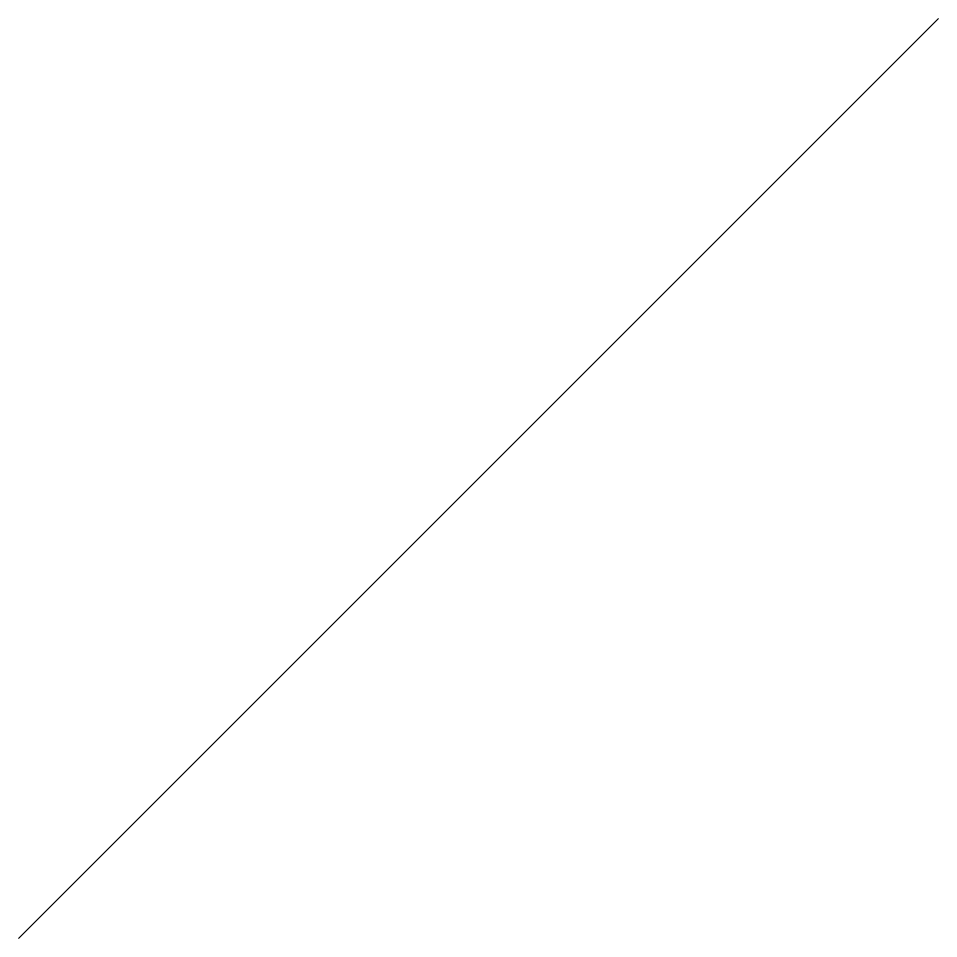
# Paper-space layout 'Layout1' of a CAD drawing. Header units: millimetres. Extents: x 20 to 100, y 20 to 100.
import ezdxf

# ---------------------------------------------------------------- set-up
doc = ezdxf.new("R2010")
doc.units = ezdxf.units.MM

psp = doc.layouts.get("Layout1")

# ---------------------------------------------------------------- linework, layer by layer
psp.add_line((20, 20), (100, 100))

doc.saveas('drawing.dxf')
